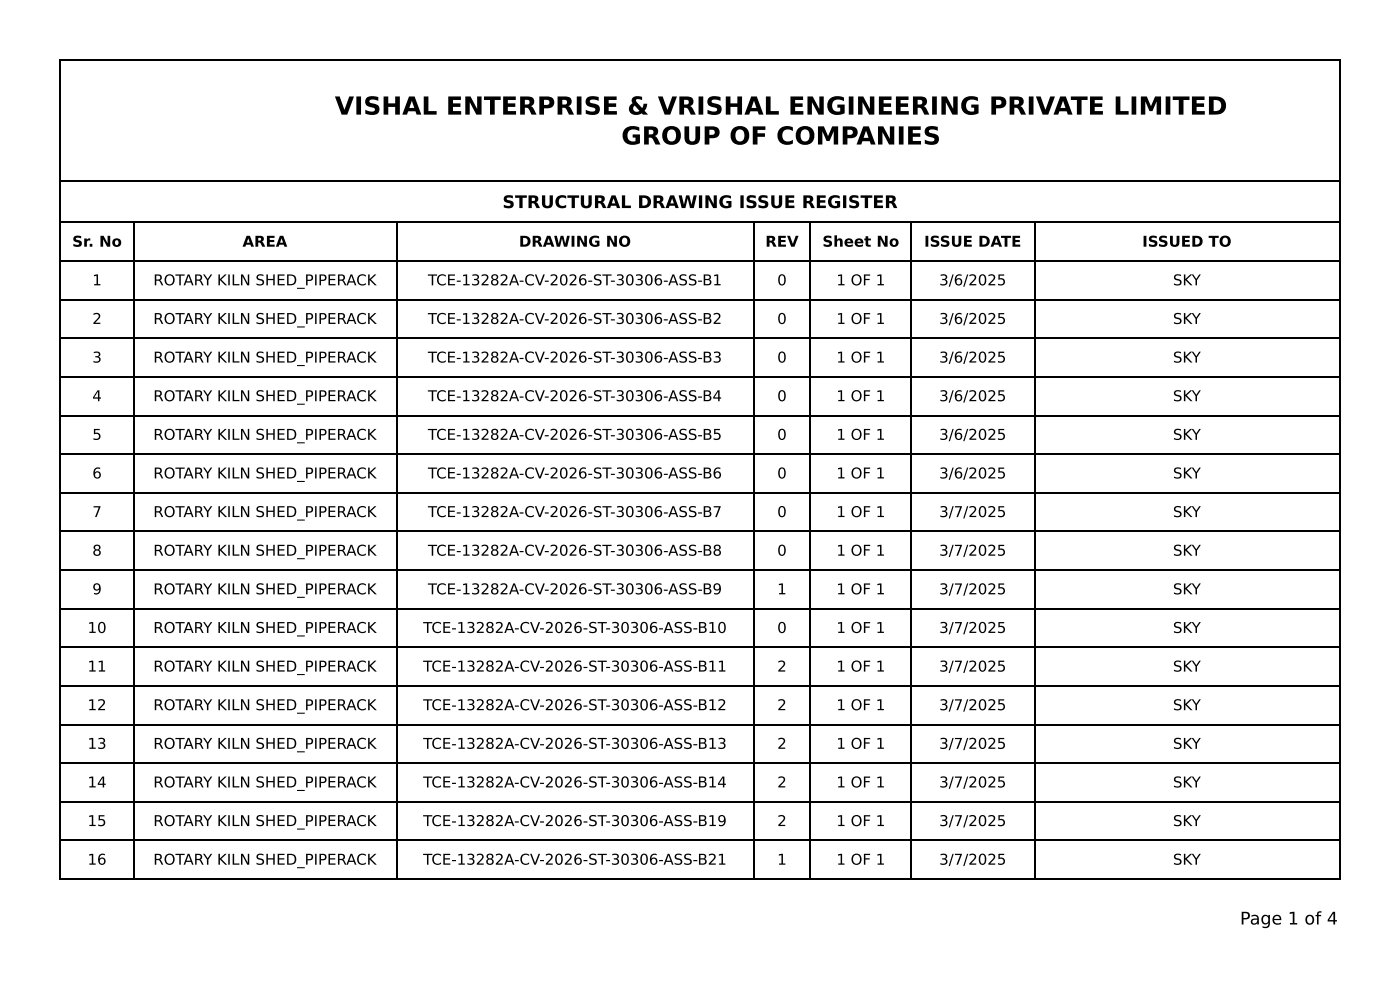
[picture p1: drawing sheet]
<svg xmlns="http://www.w3.org/2000/svg" width="297mm" height="210mm" viewBox="0 0 297 210" stroke-linecap="round" stroke-linejoin="round" font-family="sans-serif">
<defs><g id="words">
<g font-size="5.3">
<text x="71.1" y="24.3">VISHAL ENTERPRISE &amp; VRISHAL ENGINEERING PRIVATE LIMITED</text>
<text x="132" y="30.7">GROUP OF COMPANIES</text>
</g>
<g font-size="3.7">
<text x="106.7" y="44.2">STRUCTURAL DRAWING ISSUE REGISTER</text>
<text x="263.4" y="196.3">Page 1 of 4</text>
</g>
<g font-size="3.2">
<text x="15.3" y="52.4">Sr. No</text>
<text x="51.5" y="52.4">AREA</text>
<text x="110.2" y="52.4">DRAWING NO</text>
<text x="162.5" y="52.4">REV</text>
<text x="174.7" y="52.4">Sheet No</text>
<text x="196.3" y="52.4">ISSUE DATE</text>
<text x="242.6" y="52.4">ISSUED TO</text>
<text x="19.6" y="60.6">1</text>
<text x="32.6" y="60.6">ROTARY KILN SHED_PIPERACK</text>
<text x="90.9" y="60.6">TCE-13282A-CV-2026-ST-30306-ASS-B1</text>
<text x="165.1" y="60.6">0</text>
<text x="177.6" y="60.6">1 OF 1</text>
<text x="199.5" y="60.6">3/6/2025</text>
<text x="249.1" y="60.6">SKY</text>
<text x="19.6" y="68.8">2</text>
<text x="32.6" y="68.8">ROTARY KILN SHED_PIPERACK</text>
<text x="90.9" y="68.8">TCE-13282A-CV-2026-ST-30306-ASS-B2</text>
<text x="165.1" y="68.8">0</text>
<text x="177.6" y="68.8">1 OF 1</text>
<text x="199.5" y="68.8">3/6/2025</text>
<text x="249.1" y="68.8">SKY</text>
<text x="19.6" y="77">3</text>
<text x="32.6" y="77">ROTARY KILN SHED_PIPERACK</text>
<text x="90.9" y="77">TCE-13282A-CV-2026-ST-30306-ASS-B3</text>
<text x="165.1" y="77">0</text>
<text x="177.6" y="77">1 OF 1</text>
<text x="199.5" y="77">3/6/2025</text>
<text x="249.1" y="77">SKY</text>
<text x="19.6" y="85.2">4</text>
<text x="32.6" y="85.2">ROTARY KILN SHED_PIPERACK</text>
<text x="90.9" y="85.2">TCE-13282A-CV-2026-ST-30306-ASS-B4</text>
<text x="165.1" y="85.2">0</text>
<text x="177.6" y="85.2">1 OF 1</text>
<text x="199.5" y="85.2">3/6/2025</text>
<text x="249.1" y="85.2">SKY</text>
<text x="19.6" y="93.4">5</text>
<text x="32.6" y="93.4">ROTARY KILN SHED_PIPERACK</text>
<text x="90.9" y="93.4">TCE-13282A-CV-2026-ST-30306-ASS-B5</text>
<text x="165.1" y="93.4">0</text>
<text x="177.6" y="93.4">1 OF 1</text>
<text x="199.5" y="93.4">3/6/2025</text>
<text x="249.1" y="93.4">SKY</text>
<text x="19.6" y="101.6">6</text>
<text x="32.6" y="101.6">ROTARY KILN SHED_PIPERACK</text>
<text x="90.9" y="101.6">TCE-13282A-CV-2026-ST-30306-ASS-B6</text>
<text x="165.1" y="101.6">0</text>
<text x="177.6" y="101.6">1 OF 1</text>
<text x="199.5" y="101.6">3/6/2025</text>
<text x="249.1" y="101.6">SKY</text>
<text x="19.6" y="109.8">7</text>
<text x="32.6" y="109.8">ROTARY KILN SHED_PIPERACK</text>
<text x="90.9" y="109.8">TCE-13282A-CV-2026-ST-30306-ASS-B7</text>
<text x="165.1" y="109.8">0</text>
<text x="177.6" y="109.8">1 OF 1</text>
<text x="199.5" y="109.8">3/7/2025</text>
<text x="249.1" y="109.8">SKY</text>
<text x="19.6" y="118">8</text>
<text x="32.6" y="118">ROTARY KILN SHED_PIPERACK</text>
<text x="90.9" y="118">TCE-13282A-CV-2026-ST-30306-ASS-B8</text>
<text x="165.1" y="118">0</text>
<text x="177.6" y="118">1 OF 1</text>
<text x="199.5" y="118">3/7/2025</text>
<text x="249.1" y="118">SKY</text>
<text x="19.6" y="126.2">9</text>
<text x="32.6" y="126.2">ROTARY KILN SHED_PIPERACK</text>
<text x="90.9" y="126.2">TCE-13282A-CV-2026-ST-30306-ASS-B9</text>
<text x="165.1" y="126.2">1</text>
<text x="177.6" y="126.2">1 OF 1</text>
<text x="199.5" y="126.2">3/7/2025</text>
<text x="249.1" y="126.2">SKY</text>
<text x="18.6" y="134.4">10</text>
<text x="32.6" y="134.4">ROTARY KILN SHED_PIPERACK</text>
<text x="89.9" y="134.4">TCE-13282A-CV-2026-ST-30306-ASS-B10</text>
<text x="165.1" y="134.4">0</text>
<text x="177.6" y="134.4">1 OF 1</text>
<text x="199.5" y="134.4">3/7/2025</text>
<text x="249.1" y="134.4">SKY</text>
<text x="18.6" y="142.6">11</text>
<text x="32.6" y="142.6">ROTARY KILN SHED_PIPERACK</text>
<text x="89.9" y="142.6">TCE-13282A-CV-2026-ST-30306-ASS-B11</text>
<text x="165.1" y="142.6">2</text>
<text x="177.6" y="142.6">1 OF 1</text>
<text x="199.5" y="142.6">3/7/2025</text>
<text x="249.1" y="142.6">SKY</text>
<text x="18.6" y="150.8">12</text>
<text x="32.6" y="150.8">ROTARY KILN SHED_PIPERACK</text>
<text x="89.9" y="150.8">TCE-13282A-CV-2026-ST-30306-ASS-B12</text>
<text x="165.1" y="150.8">2</text>
<text x="177.6" y="150.8">1 OF 1</text>
<text x="199.5" y="150.8">3/7/2025</text>
<text x="249.1" y="150.8">SKY</text>
<text x="18.6" y="159">13</text>
<text x="32.6" y="159">ROTARY KILN SHED_PIPERACK</text>
<text x="89.9" y="159">TCE-13282A-CV-2026-ST-30306-ASS-B13</text>
<text x="165.1" y="159">2</text>
<text x="177.6" y="159">1 OF 1</text>
<text x="199.5" y="159">3/7/2025</text>
<text x="249.1" y="159">SKY</text>
<text x="18.6" y="167.2">14</text>
<text x="32.6" y="167.2">ROTARY KILN SHED_PIPERACK</text>
<text x="89.9" y="167.2">TCE-13282A-CV-2026-ST-30306-ASS-B14</text>
<text x="165.1" y="167.2">2</text>
<text x="177.6" y="167.2">1 OF 1</text>
<text x="199.5" y="167.2">3/7/2025</text>
<text x="249.1" y="167.2">SKY</text>
<text x="18.6" y="175.4">15</text>
<text x="32.6" y="175.4">ROTARY KILN SHED_PIPERACK</text>
<text x="89.9" y="175.4">TCE-13282A-CV-2026-ST-30306-ASS-B19</text>
<text x="165.1" y="175.4">2</text>
<text x="177.6" y="175.4">1 OF 1</text>
<text x="199.5" y="175.4">3/7/2025</text>
<text x="249.1" y="175.4">SKY</text>
<text x="18.6" y="183.6">16</text>
<text x="32.6" y="183.6">ROTARY KILN SHED_PIPERACK</text>
<text x="89.9" y="183.6">TCE-13282A-CV-2026-ST-30306-ASS-B21</text>
<text x="165.1" y="183.6">1</text>
<text x="177.6" y="183.6">1 OF 1</text>
<text x="199.5" y="183.6">3/7/2025</text>
<text x="249.1" y="183.6">SKY</text>
</g>
</g></defs>
<g fill="none" stroke="#000" stroke-width=".26">
<path d="M12.7 12.8h272M12.8 12.7v174.1M284.6 12.7v174.1M12.7 38.5h272M12.7 47.2h272M12.7 55.4h272M28.4 47.4v139.4M84.3 47.4v139.4M160.2 47.4v139.4M172.1 47.4v139.4M193.5 47.4v139.4M219.7 47.4v139.4"/>
<path d="M12.7 63.6h272M12.7 71.8h272M12.7 80h272M12.7 88.2h272M12.7 96.4h272M12.7 104.6h272M12.7 112.8h272M12.7 121h272M12.7 129.2h272M12.7 137.5h272M12.7 145.7h272M12.7 153.9h272"/>
<path d="M12.7 162.1h272M12.7 170.3h272M12.7 178.5h272M12.7 186.7h272"/>
</g>
<use href="#words"/>
</svg>
